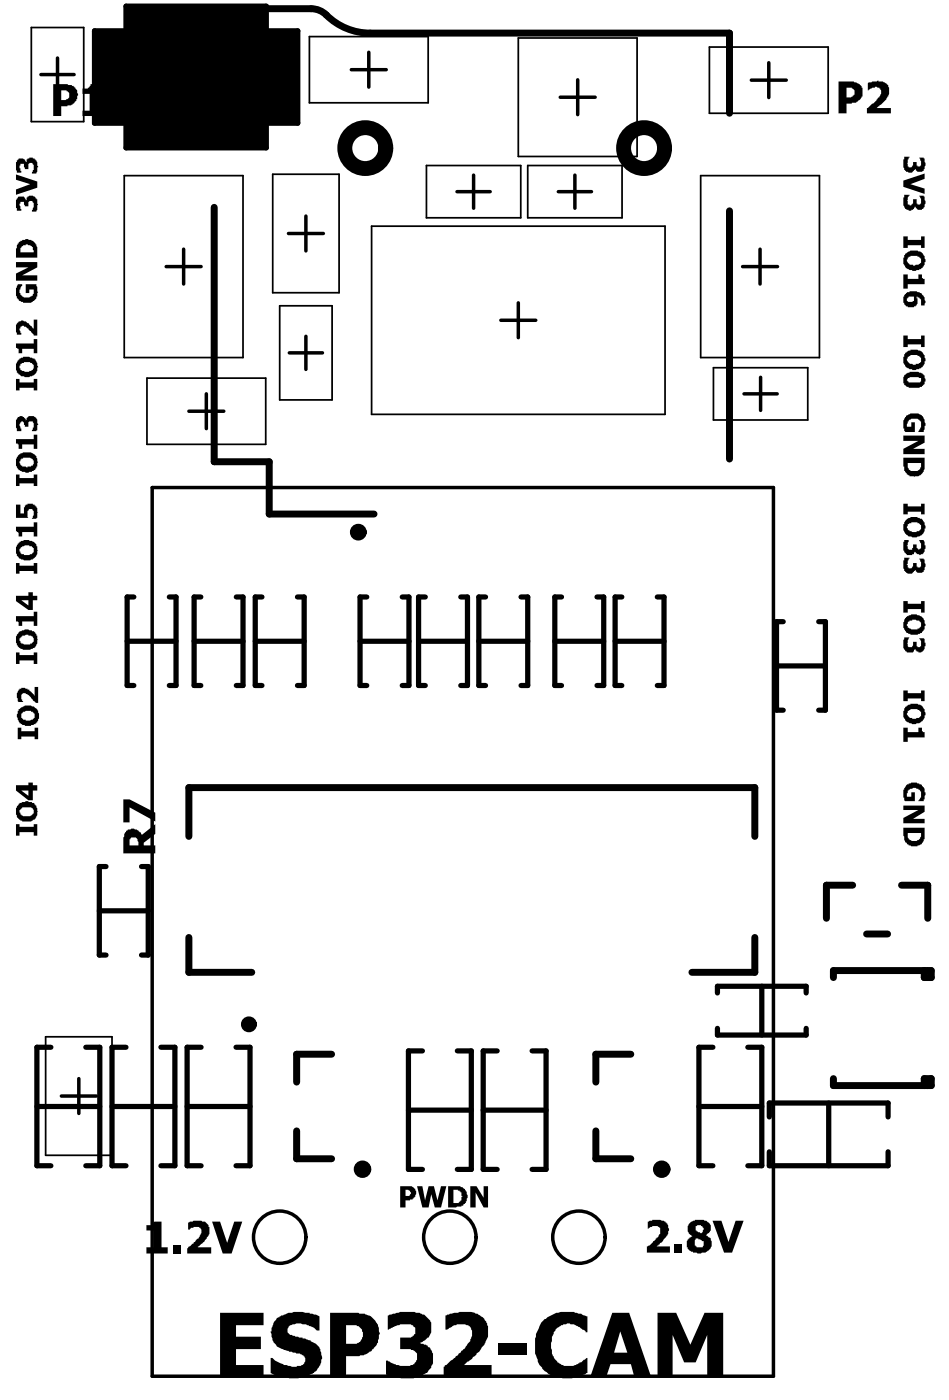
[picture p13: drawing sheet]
<svg xmlns="http://www.w3.org/2000/svg" width="45mm" height="67mm" viewBox="0 0 45 67" stroke-linecap="round" stroke-linejoin="round" font-family="sans-serif">
<g fill="none" stroke="#000" stroke-width=".42">
<circle cx="17.4" cy="7.1" r=".83"/>
<circle cx="30.6" cy="7.1" r=".83"/>
<circle cx="11.8" cy="48.8" r=".17"/>
</g>
<g fill="#000">
<path d="M.8 13.5h.3a.36 .36 0 0 0-.1 .6 .36 .36 0 0 0 .6-.1v-.2h-.2v.2h-.2v-.5h.5l.1 .2a.54 .54 0 0 1-.7 .7 .54 .54 0 0 1-.3-.9zM.8 9.4h.1h.2l.1 .1a.31 .31 0 0 1 .5-.1 .31 .31 0 0 1 .1 .4l-.1 .3h-.2a.3 .3 0 0 0-.1-.5v.2h-.2a.14 .14 0 0 0-.1-.2 .14 .14 0 0 0-.1 0v.4h-.2zM.8 7.6l.3-.1 .1 .2a.31 .31 0 0 1 .5-.1 .31 .31 0 0 1 .1 .4l-.1 .3h-.2a.3 .3 0 0 0-.1-.5v.3h-.2l-.1-.1a.12 .12 0 0 0 0-.2 .12 .12 0 0 0-.2 .1 .12 .12 0 0 0 .1 .1v.2h-.2zM.8 15.4a.46 .46 0 0 1 .7 .2h.1v-.4h.2v.8h-.2l-.1-.1a.52 .52 0 0 0-.5-.3l-.1 .1 .1 .2h-.2zM.8 18h.1v.2h.7v-.2h.2v.6h-.2v-.1h-.7v.1h-.1zM.8 16.4h.8v-.3h.2v.7h-.2v-.2h-.5v.2h-.2zM.8 12.5h1v.2l-.7 .4h.7v.3h-1v-.4l.6-.3h-.6zM.8 8.3l1 .3v.3l-1 .4v-.3l.6-.2-.6-.2zM3.9 4.2h.3l.1-.2h.3v1.3h.3v.2h-1v-.2h.4v-.8h-.4zM4.5 1.5h1.5v-1.2h6.7v1.2h1.5v4.4h-1.5v1.1h-6.7v-1.1h-1.5zM41.3 4l.5-.1a.5 .5 0 0 1 .5 .3 .5 .5 0 0 1-.2 .6l-.4 .3h.7v.3h-1.1v-.3l.3-.2a.65 .65 0 0 0 .3-.7l-.3-.1-.3 .2zM43 8.6l1-.3v.2l-.7 .3 .7 .2v.2l-1-.3z"/>
<path d="M43 13.1h.2v.2h.5v-.2h.2v.1l.1 .1v.2h-.8v.2h-.2zM43 11.3h.2v.1h.6v-.1h.2v.5h-.2v-.1h-.6v.1h-.2zM43 16h.2v.1h.6v-.1h.2v.5h-.2v-.1h-.6v.1h-.2zM43 7.5h.3l-.1 .2a.15 .15 0 0 0 0 .2 .15 .15 0 0 0 .2-.1v-.1h.2a.14 .14 0 0 0 .1 .2 .14 .14 0 0 0 .2 0 .14 .14 0 0 0-.1-.2l-.1-.2h.3a.54 .54 0 0 1-.1 .7h-.2l-.2-.2a.29 .29 0 0 1-.3 .2 .29 .29 0 0 1-.2-.4zM43 9.3h.3a.29 .29 0 0 0 0 .5l.1-.1v-.2h.2a.16 .16 0 0 0 0 .2 .16 .16 0 0 0 .2 0v-.3l-.1-.1 .3 .1a.39 .39 0 0 1 0 .4 .39 .39 0 0 1-.3 .2l-.2-.2a.32 .32 0 0 1-.4 .2 .32 .32 0 0 1-.1-.5zM.8 19.9l.3-.1 .1 .2a.31 .31 0 0 1 .5-.1 .31 .31 0 0 1 .1 .4l-.1 .2h-.2l.1-.1a.16 .16 0 0 0 0-.3 .16 .16 0 0 0-.2 .1v.1h-.2l-.1-.1a.11 .11 0 0 0-.1-.1 .11 .11 0 0 0-.1 .1l.1 .3h-.2v-.5zM.9 32.8a.62 .62 0 0 1 .7 .3v-.4h.2v.8h-.1l-.2-.2a.32 .32 0 0 0-.5-.2l.1 .3h-.2l-.1-.2zM.8 39.3h.1v.1h.7v-.1h.2v.5h-.2v-.2h-.7v.2h-.1zM.8 31.1h.1v.1h.7v-.1h.2v.5h-.2v-.1h-.7v.1h-.1zM.8 22.6h.1v.2h.7v-.2h.2v.5h-.2v-.1h-.7v.1h-.1zM.8 26.8h.1v.1h.7v-.1h.2v.5h-.2v-.1h-.7v.1h-.1zM.8 24h.2v.5l.1-.1a.34 .34 0 0 1 .4-.4 .34 .34 0 0 1 .3 .5l-.1 .2h-.2a.26 .26 0 0 0 .1-.3 .26 .26 0 0 0-.2-.2l-.1 .1 .1 .4h-.6z"/>
<path d="M.8 34.7h.2v.1h.6v-.1h.2v.5h-.2v-.1h-.6v.1h-.2zM.8 29.3h.8v-.2h.2v.7h-.2v-.2h-.5v.2h-.2v-.2h-.1zM.8 20.9h.8v-.2h.2v.7h-.2v-.2h-.5v.2h-.2zM.8 25.1h.8v-.2h.2v.7h-.2v-.3h-.5v.3h-.2zM5.9 38.1h.3l1.2 .6v.4l-1.2-.6v.7h-.3zM43 38.4h1v.3l-.6 .3h.6v.2h-1v-.2l.7-.4h-.7zM43 20.7h1v.4l-.6 .3h.6v.2h-1v-.2l.7-.4h-.7zM43 34.7h.2v.2h.5v-.2h.2v.1l.1 .1v.2h-.8v.2h-.2zM43 32.9h.2v.1h.6v-.1h.2v.5h-.2v-.1h-.6v.1h-.2zM43 28.6h.2v.2h.6v-.2h.2v.6h-.2v-.2h-.6v.2h-.2zM43 24h.2v.1h.6v-.1h.2v.5h-.2v-.1h-.6v.1h-.2zM43.1 37.4a.57 .57 0 0 1 .8 0 .57 .57 0 0 1 .1 .8h-.3a.35 .35 0 0 0-.1-.7 .35 .35 0 0 0-.4 .4h.2v-.2h.1v.5l-.5-.1v-.5z"/>
<path d="M43 30.4h.3h-.1a.18 .18 0 0 0 0 .3 .18 .18 0 0 0 .2 0v-.1h.2a.16 .16 0 0 0 0 .2 .16 .16 0 0 0 .2 0v-.3l-.1-.1h.3v.2a.28 .28 0 0 1-.1 .4 .28 .28 0 0 1-.4-.1 .3 .3 0 0 1-.4 .2 .3 .3 0 0 1-.1-.4zM43.1 19.9a.53 .53 0 0 1 .7-.1 .53 .53 0 0 1 .2 .7v.1l-.3-.1a.35 .35 0 0 0-.1-.6 .35 .35 0 0 0-.4 .4h.2v-.2h.1v.5l-.5-.1v-.5zM43 25.7h.3l-.1 .1a.18 .18 0 0 0 0 .3 .18 .18 0 0 0 .2 0v-.2h.2a.15 .15 0 0 0 0 .2 .15 .15 0 0 0 .2 0 .15 .15 0 0 0 0-.2l-.1-.2h.3v.3a.27 .27 0 0 1-.1 .4 .27 .27 0 0 1-.4-.2 .29 .29 0 0 1-.3 .2 .29 .29 0 0 1-.2-.3zM43 26.6h.3l-.1 .1a.18 .18 0 0 0 0 .3 .18 .18 0 0 0 .2 0v-.2h.2a.14 .14 0 0 0 .1 .2 .14 .14 0 0 0 .2 0 .14 .14 0 0 0-.1-.2l-.1-.2h.3a.54 .54 0 0 1-.1 .7h-.2l-.2-.2a.3 .3 0 0 1-.4 .2 .3 .3 0 0 1-.1-.4zM7 58.3h.2l.1-.1h.4v1.2h.3v.3h-1v-.3h.3v-.8h-.3zM8.2 59.3h.4v.4h-.4zM9 58.2l.2-.1a.53 .53 0 0 1 .8 .5l-.2 .4-.4 .4h.6v.3h-1.1v-.3l.3-.3a.46 .46 0 0 0 .3-.7h-.3l-.2 .2zM10.1 58.2h.4l.3 1 .3-1h.4l-.5 1.5h-.4zM19.8 56.5h.3l.1 .7 .2-.7h.2l.2 .7 .2-.7h.2l-.2 1h-.3l-.2-.6-.1 .6h-.3zM22.4 56.5h.3l.3 .5v-.5h.2v1h-.2l-.4-.7v.7h-.2zM30.8 58.2l.2-.1a.54 .54 0 0 1 .7 .1 .54 .54 0 0 1 0 .7l-.5 .5h.7v.3h-1.1v-.3l.3-.3a.52 .52 0 0 0 .3-.7h-.4l-.2 .1zM32.1 59.2h.4v.5h-.4z"/>
<path d="M33.9 58.1h.4l.4 1 .3-1h.4l-.6 1.6h-.3zM10.5 62.5h2v.6h-1.3v.6h1.2v.6h-1.2v.7h1.3v.6h-2zM13.2 62.8l.1-.1a2.06 2.06 0 0 1 1.9 0v.7h-.1a1.24 1.24 0 0 0-1.4-.2 .35 .35 0 0 0 .1 .4 .35 .35 0 0 0 .3 .1h.3a.93 .93 0 0 1 .9 1 .93 .93 0 0 1-.9 .9h-.6l-.9-.2v-.7h.1a1.43 1.43 0 0 0 1.4 .3 .37 .37 0 0 0 0-.4 .37 .37 0 0 0-.4-.2h-.2a.92 .92 0 0 1-.8-.5 .92 .92 0 0 1 .1-1zM18.5 62.6l.5-.1h.4a.99 .99 0 0 1 1.1 .6 .72 .72 0 0 1-.5 .9 .77 .77 0 0 1 .6 .7 .77 .77 0 0 1-.5 .8 2.42 2.42 0 0 1-1.7 0v-.7l.5 .2a.62 .62 0 0 0 .9-.3 .41 .41 0 0 0-.5-.4h-.3v-.6h.2a.35 .35 0 0 0 .5-.1 .35 .35 0 0 0-.1-.5h-.6l-.5 .2zM21.2 62.6l.5-.1a1.27 1.27 0 0 1 1.4 .4 1.45 1.45 0 0 1-.6 1.7l-.4 .4h1.3v.6h-2.3v-.5l.9-.8a.99 .99 0 0 0 .4-1.1h-.1a.89 .89 0 0 0-1 .1h-.1zM23.7 64h1.4v.5h-1.4zM25.8 63a1.84 1.84 0 0 1 2.2-.3v.7l-.3-.1a.87 .87 0 0 0-1-.1 .87 .87 0 0 0-.5 .9 .88 .88 0 0 0 .5 .9 .88 .88 0 0 0 1.1-.2l.2-.1v.7l-.8 .2a1.46 1.46 0 0 1-1.7-1.9zM31.3 62.5h.9l.6 1.5 .7-1.5h.9v3.1h-.7v-2l-.6 1.3h-.5l-.6-1.3v2h-.7z"/>
<path d="M1 17.3a.32 .32 0 0 0 .1 .4 .32 .32 0 0 0 .4-.1 .27 .27 0 0 0 0-.4 .27 .27 0 0 0-.4 .1zM.8 17.5a.51 .51 0 0 1 1 0 .51 .51 0 0 1-1 0z"/>
<path d="M1 11.8v.2h.6a.35 .35 0 0 0-.2-.3 .35 .35 0 0 0-.4 .1zM.8 11.6a.53 .53 0 0 1 .6-.2 .53 .53 0 0 1 .4 .5v.4h-1z"/>
<path d="M2.9 4.3v.5h.2a.25 .25 0 0 0 .2-.4 .25 .25 0 0 0-.4-.1zM2.5 4h.7a.53 .53 0 0 1 .5 .6 .53 .53 0 0 1-.6 .5h-.2v.4h-.4z"/>
<path d="M40.3 4.2v.4h.1a.25 .25 0 0 0 .3-.3 .25 .25 0 0 0-.4-.1zM39.9 3.9h.6a.53 .53 0 0 1 .5 .5 .53 .53 0 0 1-.5 .5h-.2v.5h-.4z"/>
<path d="M43.2 12.3v.1a.26 .26 0 0 0 .4 .2 .22 .22 0 0 0 .2-.2 .22 .22 0 0 0-.3-.2zM43 12.4a.51 .51 0 0 1 1 0 .51 .51 0 0 1-1 0z"/>
<path d="M43.2 17a.29 .29 0 0 0 .1 .3 .29 .29 0 0 0 .3 0 .22 .22 0 0 0 .2-.2 .22 .22 0 0 0-.3-.2zM43 17.1a.51 .51 0 0 1 1 0 .51 .51 0 0 1-1 0z"/>
<path d="M43.2 18v.1v.1h.4a.16 .16 0 0 0 .2 0 .16 .16 0 0 0 0-.2 .16 .16 0 0 0-.2 0zM43 17.9a.72 .72 0 0 1 1 0v.1a.47 .47 0 0 1-.2 .4 .47 .47 0 0 1-.5 .1 .41 .41 0 0 1-.3-.6z"/>
<path d="M43 14h.1a.54 .54 0 0 1 .7-.1 .54 .54 0 0 1 .2 .6h-.2v-.2l-.2-.2a.35 .35 0 0 1-.3 .5 .35 .35 0 0 1-.3-.5zM43.2 14.3a.17 .17 0 0 0 .3 0 .17 .17 0 0 0-.3 0z"/>
<path d="M.9 38.6a.34 .34 0 0 0 .4 .3 .34 .34 0 0 0 .3-.3l-.1-.1a.54 .54 0 0 0-.6 .1zM.8 38.7a.51 .51 0 0 1 1 0 .51 .51 0 0 1-1 0z"/>
<path d="M.9 30.4a.34 .34 0 0 0 .4 .3 .34 .34 0 0 0 .3-.3 .42 .42 0 0 0-.7 0zM.8 30.5a.51 .51 0 0 1 1 0 .51 .51 0 0 1-1 0z"/>
<path d="M1 21.9a.25 .25 0 0 0 0 .3 .25 .25 0 0 0 .3 0 .24 .24 0 0 0 .3-.3 .24 .24 0 0 0-.4-.1zM.8 22a.51 .51 0 0 1 1 0 .51 .51 0 0 1-1 0z"/>
<path d="M.9 26.1v.1a.35 .35 0 0 0 .4 .2 .35 .35 0 0 0 .3-.2 .38 .38 0 0 0-.7-.1zM.8 26.2a.51 .51 0 0 1 1 0 .51 .51 0 0 1-1 0z"/>
<path d="M1 37.6l.4 .3v-.3zM.8 37.4h.6v-.1h.2v.1h.2v.2h-.2v.5h-.2l-.6-.5z"/>
<path d="M1 34a.33 .33 0 0 0 .2 .3 .33 .33 0 0 0 .4-.1 .27 .27 0 0 0-.1-.3 .27 .27 0 0 0-.4 0zM.8 34.1a.51 .51 0 0 1 1 0 .51 .51 0 0 1-1 0z"/>
<path d="M1 28.6l.4 .2v-.2zM.8 28.4h.6v-.2h.2v.2h.2v.2h-.2v.4h-.2l-.6-.4z"/>
<path d="M43.2 39.7a.32 .32 0 0 0 .3 .4 .32 .32 0 0 0 .3-.4zM43 39.4h1v.4a.51 .51 0 0 1-.5 .5 .51 .51 0 0 1-.5-.5z"/>
<path d="M43.2 33.9a.29 .29 0 0 0 .1 .3 .29 .29 0 0 0 .3 0 .22 .22 0 0 0 .2-.3 .22 .22 0 0 0-.3-.1zM43 33.7h.1a.53 .53 0 0 1 .7-.1 .53 .53 0 0 1 0 .8 .52 .52 0 0 1-.6 0 .52 .52 0 0 1-.2-.6z"/>
<path d="M43.2 29.6a.25 .25 0 0 0 0 .3 .25 .25 0 0 0 .3 .1 .24 .24 0 0 0 .3-.3 .24 .24 0 0 0-.3-.2zM43.1 29.4a.52 .52 0 0 1 .8 0 .52 .52 0 0 1-.2 .8 .52 .52 0 0 1-.7-.3z"/>
<path d="M43.2 22.1a.32 .32 0 0 0 .3 .3 .32 .32 0 0 0 .3-.3zM43 21.8h1v.4a.49 .49 0 0 1-.5 .5 .49 .49 0 0 1-.5-.5z"/>
<path d="M43.2 25a.32 .32 0 0 0 .3 .3 .32 .32 0 0 0 .3-.3 .5 .5 0 0 0-.6 0zM43.1 24.8a.51 .51 0 0 1 .7-.1 .51 .51 0 0 1 .1 .8 .52 .52 0 0 1-.7 0 .52 .52 0 0 1-.1-.7z"/>
<path d="M6.2 40v.3h.4l-.1-.2a.21 .21 0 0 0-.1-.2 .21 .21 0 0 0-.2 .1zM6 39.6a.47 .47 0 0 1 .8 .2l.6-.5v.4l-.6 .4v.2h.6v.3h-1.5v-.7z"/>
<path d="M19.3 56.7v.3h.1a.16 .16 0 0 0 .1-.3 .16 .16 0 0 0-.2 0zM19 56.5h.4a.34 .34 0 0 1 .4 .3 .34 .34 0 0 1-.4 .4h-.1v.3h-.3z"/>
<path d="M21.6 56.7v.6a.33 .33 0 0 0 .4-.3 .33 .33 0 0 0-.4-.3zM21.3 56.5h.4a.51 .51 0 0 1 .6 .5 .51 .51 0 0 1-.6 .5h-.4z"/>
<path d="M33.1 58.4a.22 .22 0 0 0 .1 .2 .22 .22 0 0 0 .2 0 .14 .14 0 0 0 .1-.1 .14 .14 0 0 0-.1-.1zM33.1 59a.24 .24 0 0 0 0 .3 .24 .24 0 0 0 .4 0v-.2zM32.8 58.3a.68 .68 0 0 1 1 .1v.3l-.2 .1a.46 .46 0 0 1 .3 .6 .46 .46 0 0 1-.6 .3h-.2a.41 .41 0 0 1-.4-.4 .41 .41 0 0 1 .2-.4l-.2-.3z"/>
<path d="M16.5 63.1v.9h.3a.45 .45 0 0 0 .5-.5 .45 .45 0 0 0-.6-.4zM15.7 62.5h1.3a1.02 1.02 0 0 1 1.1 .9 1.02 1.02 0 0 1-.9 1.1l-.7 .1v1h-.8z"/>
<path d="M29.5 63.4l-.3 1h.7zM29.1 62.5h.8l1.1 3.1h-.8l-.2-.6h-1l-.2 .6h-.7z"/>
</g>
<g fill="none" stroke="#000" stroke-width=".17">
<path d="M1.9 3.6h1.6M2.7 2.8v1.5M7.9 12.7h1.7M8.7 11.9v1.6M9 19.6h1.6M9.8 18.8v1.6M13.7 11.1h1.7M13.8 16.8h1.5M14.6 10.3v1.6M14.6 16v1.6M16.7 3.3h1.7M17.5 2.5v1.6"/>
<path d="M21.7 9.1h1.6M22.5 8.3v1.6M23.8 15.3h1.7M24.7 14.4v1.7M26.6 9.1h1.5M26.7 4.6h1.6M27.4 8.3v1.6M27.5 3.8v1.7M35.3 12.7h1.7M35.4 18.8h1.6M35.7 3.8h1.7M36.2 11.9v1.6"/>
<path d="M36.2 18v1.5M36.6 3v1.6M7.2 23.2h29.6v42.3h-29.6zM2.9 52.2h1.7M3.8 51.4v1.6"/>
<circle cx="13.3" cy="58.9" r="1.25"/>
<circle cx="21.4" cy="58.9" r="1.25"/>
<circle cx="27.5" cy="58.9" r="1.25"/>
</g>
<g fill="none" stroke="#000" stroke-width=".25">
<path d="M4.5 1.5h1.5v-1.2h6.7v1.2h1.5v4.4h-1.5v1.1h-6.7v-1.1h-1.5zM6 30.5h2.4M6.4 28.4h-.4v4.2h.4M8.1 28.4h.3v4.2h-.3M9.2 30.5h2.4M9.6 28.4h-.4v4.2h.4M11.2 28.4h.4v4.2h-.4M12.1 30.5h2.4M12.5 28.4h-.4v4.2h.4M14.2 28.4h.3v4.2h-.3M17.1 30.5h2.4M17.5 28.4h-.4v4.2h.4"/>
<path d="M19.1 28.4h.4v4.2h-.4M19.9 30.5h2.3M20.2 28.4h-.3v4.2h.3M21.9 28.4h.3v4.2h-.3M22.8 30.5h2.3M23.1 28.4h-.3v4.2h.3M24.8 28.4h.3v4.2h-.3M26.4 30.5h2.3M26.7 28.4h-.3v4.2h.3M28.4 28.4h.3v4.2h-.3M29.3 30.5h2.3M29.6 28.4h-.3v4.2h.3"/>
<path d="M31.3 28.4h.3v4.2h-.3M36.9 31.7h2.4M37.3 29.6h-.4v4.2h.4M39 29.6h.3v4.2h-.3M1.8 52.7h2.9M2.4 49.9h-.6v5.6h.6M4.1 49.9h.6v5.6h-.6M4.7 43.4h2.4M5 41.3h-.3v4.2h.3M5.3 52.7h3M6 49.9h-.7v5.6h.7M6.7 41.3h.4v4.2h-.4"/>
<path d="M7.7 49.9h.6v5.6h-.6M8.9 52.7h3M9.6 49.9h-.7v5.6h.7M11.2 49.9h.7v5.6h-.7M19.4 52.9h3M20.1 50h-.7v5.7h.7M21.8 50h.6v5.7h-.6M23 52.9h3M23.7 50h-.7v5.7h.7M25.3 50h.7v5.7h-.7M33.3 52.7h2.9M33.9 49.9h-.6v5.6h.6"/>
<path d="M34.1 47.3v-.3h4.3v.3M34.1 49v.3h4.3v-.3M35.6 49.9h.6v5.6h-.6M36.2 47v2.3M36.6 54.9v.6h5.7v-.6M36.6 53.2v-.7h5.7v.7M39.4 52.5v3"/>
</g>
<g fill="none" stroke="#000" stroke-width=".08">
<path d="M1.5 1.3h2.5v4.5h-2.5zM5.9 8.4h5.7v8.6h-5.7zM7 18h5.6v3.2h-5.6zM13 8.3h3.1v5.6h-3.1zM13.3 14.6h2.5v4.4h-2.5zM14.7 1.7h5.7v3.2h-5.7zM17.7 10.8h13.9v8.9h-13.9zM20.3 7.9h4.5v2.5h-4.5zM24.7 1.8h5.6v5.7h-5.6zM25.1 7.9h4.5v2.5h-4.5zM33.3 8.4h5.7v8.6h-5.7zM33.8 2.2h5.6v3.2h-5.6z"/>
<path d="M33.9 17.5h4.5v2.5h-4.5zM2.2 49.4h3.1v5.6h-3.1z"/>
</g>
<g fill="none" stroke="#000" stroke-width=".33">
<path d="M10.2 9.9v12.1h2.6v2.5h5M34.7 5.4v-3.8h-17.1a3.2 3.2 0 0 1-2.3-1l-.5-.2h-4.6v5.2M34.7 10v11.9M9 39.8v-2.3h26.9v2.3M9 44.6v1.7h3M14.1 53.9v1.3h1.7M15.8 50.2h-1.7v1.3M28.4 53.9v1.3h1.6M30 50.2h-1.6v1.3M35.9 44.6v1.7h-3M39.7 51.4v.3h4.6v-.3h-.3v.3M40.6 42.2h-1.3v1.5"/>
<path d="M41.2 44.5h1M42.9 42.2h1.2v1.5M44 46.2v.4h.3v-.4h-4.6v.4"/>
<circle cx="17.4" cy="7.1" r="1.16"/>
<circle cx="30.6" cy="7.1" r="1.16"/>
</g>
<g fill="none" stroke="#000" stroke-width=".41">
<circle cx="17.2" cy="55.7" r=".21"/>
<circle cx="31.5" cy="55.7" r=".21"/>
</g>
<circle cx="17" cy="25.3" r=".2" fill="none" stroke="#000" stroke-width=".4"/>
</svg>
